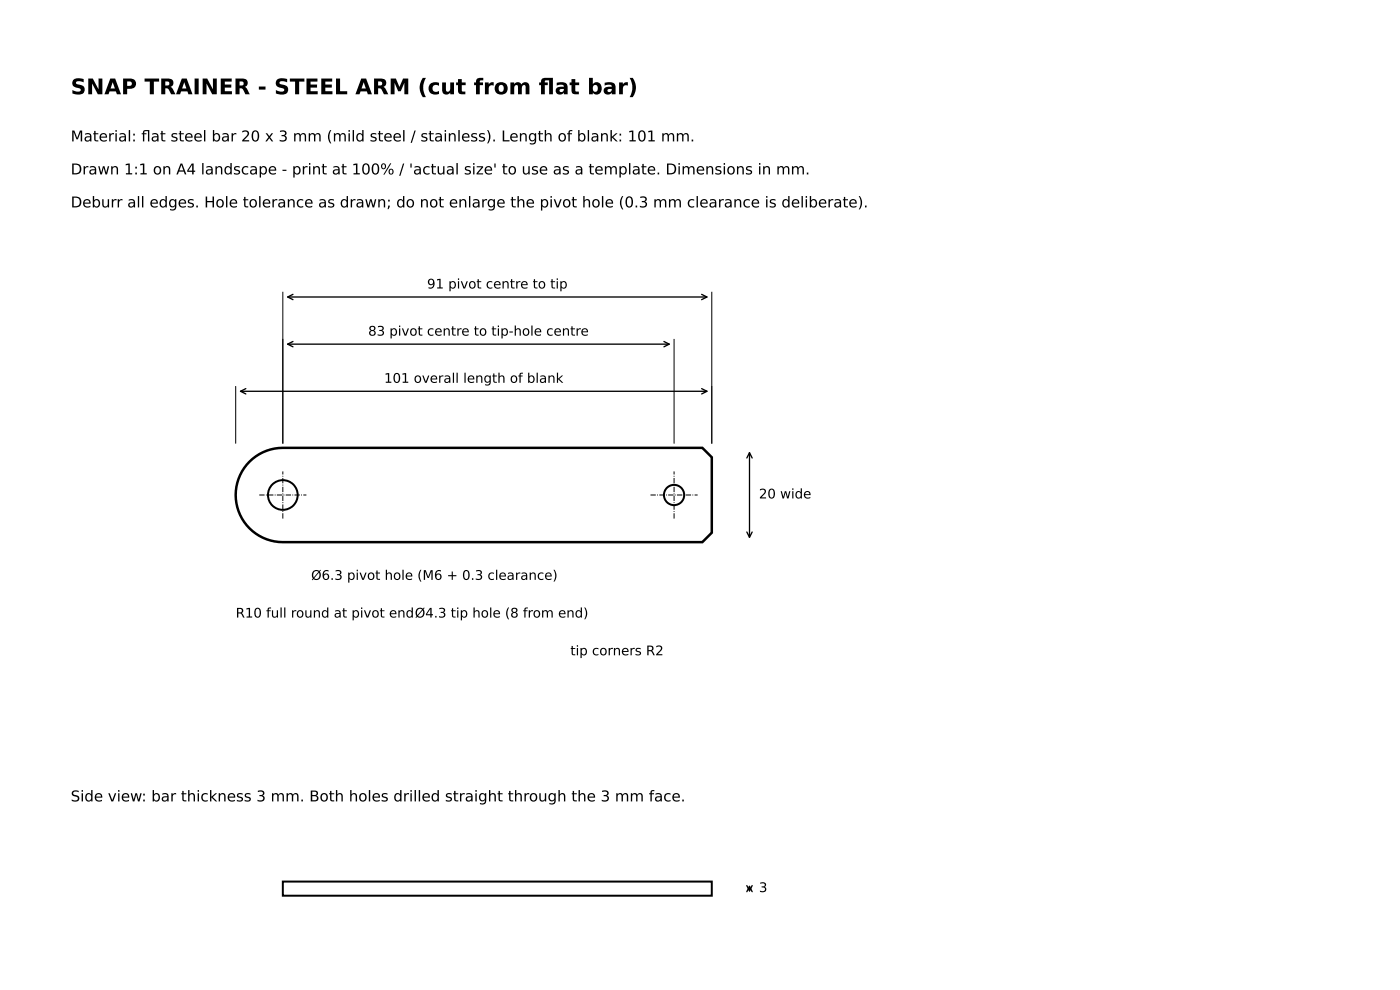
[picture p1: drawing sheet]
<svg xmlns="http://www.w3.org/2000/svg" width="297mm" height="210mm" viewBox="0 0 297 210" stroke-linecap="round" stroke-linejoin="round" font-family="sans-serif">
<defs><g id="words">
<g font-size="4.6">
<text x="15" y="20">SNAP TRAINER - STEEL ARM (cut from fat bar)</text>
<text x="114.3" y="20">l</text>
</g>
<g font-size="3.2">
<text x="15" y="30">Material: fat steel bar 20 x 3 mm (mild steel / stainless). Length of blank: 101 mm.</text>
<text x="30" y="30">l</text>
<text x="15" y="37">Drawn 1:1 on A4 landscape - print at 100% / 'actual size' to use as a template. Dimensions in mm.</text>
<text x="15" y="44">Deburr all edges. Hole tolerance as drawn; do not enlarge the pivot hole (0.3 mm clearance is deliberate).</text>
<text x="15" y="170">Side view: bar thickness 3 mm. Both holes drilled straight through the 3 mm face.</text>
</g>
<g font-size="2.8">
<text x="90.6" y="61.2">91 pivot centre to tip</text>
<text x="78.1" y="71.2">83 pivot centre to tip-hole centre</text>
<text x="81.5" y="81.2">101 overall length of blank</text>
<text x="161" y="105.7">20 wide</text>
<text x="66" y="123">Ø6.3 pivot hole (M6 + 0.3 clearance)</text>
<text x="50" y="131">R10 full round at pivot endØ4.3 tip hole (8 from end)</text>
<text x="121" y="139">tip corners R2</text>
<text x="161" y="189.2">3</text>
</g>
</g></defs>
<path d="M52.9 97.9a10 10 0 0 1 7.1-2.9h89l2 2v16l-2 2h-89a10 10 0 0 1-9.2-6.2 10 10 0 0 1 2.1-10.9z" fill="none" stroke="#000" stroke-width=".53"/>
<g fill="none" stroke="#000" stroke-width=".42">
<path d="M60 187h91v3h-91z"/>
<circle cx="60" cy="105" r="3.2"/>
<circle cx="143" cy="105" r="2.15"/>
</g>
<g fill="none" stroke="#000" stroke-width=".28">
<path d="M61 73h81M61 63h89M62.1 72.4l-1.1 .6 1.1 .6M62.2 62.4l-1.2 .6 1.2 .6M140.9 72.4l1.1 .6-1.1 .6M148.8 62.4l1.2 .6-1.2 .6M51 83h99M52.1 82.4l-1.1 .6 1.1 .6M148.9 82.4l1.1 .6-1.1 .6M158.4 97.1l.6-1.1 .6 1.1M159 96v18M158.4 112.9l.6 1.1 .6-1.1"/>
<path d="M158.4 187.9l.6 1.1 .6-1.1M158.4 189.1l.6-1.1 .6 1.1M159 188v1"/>
</g>
<path d="M55 105h10M60 110v-10M138 105h10M143 110v-10" fill="none" stroke="#000" stroke-width=".21" stroke-dasharray="1.1 .3 .2 .3" stroke-linecap="butt"/>
<path d="M60 62v32M143 72v22M151 62v32M50 82v12" fill="none" stroke="#000" stroke-width=".21"/>
<use href="#words"/>
</svg>
